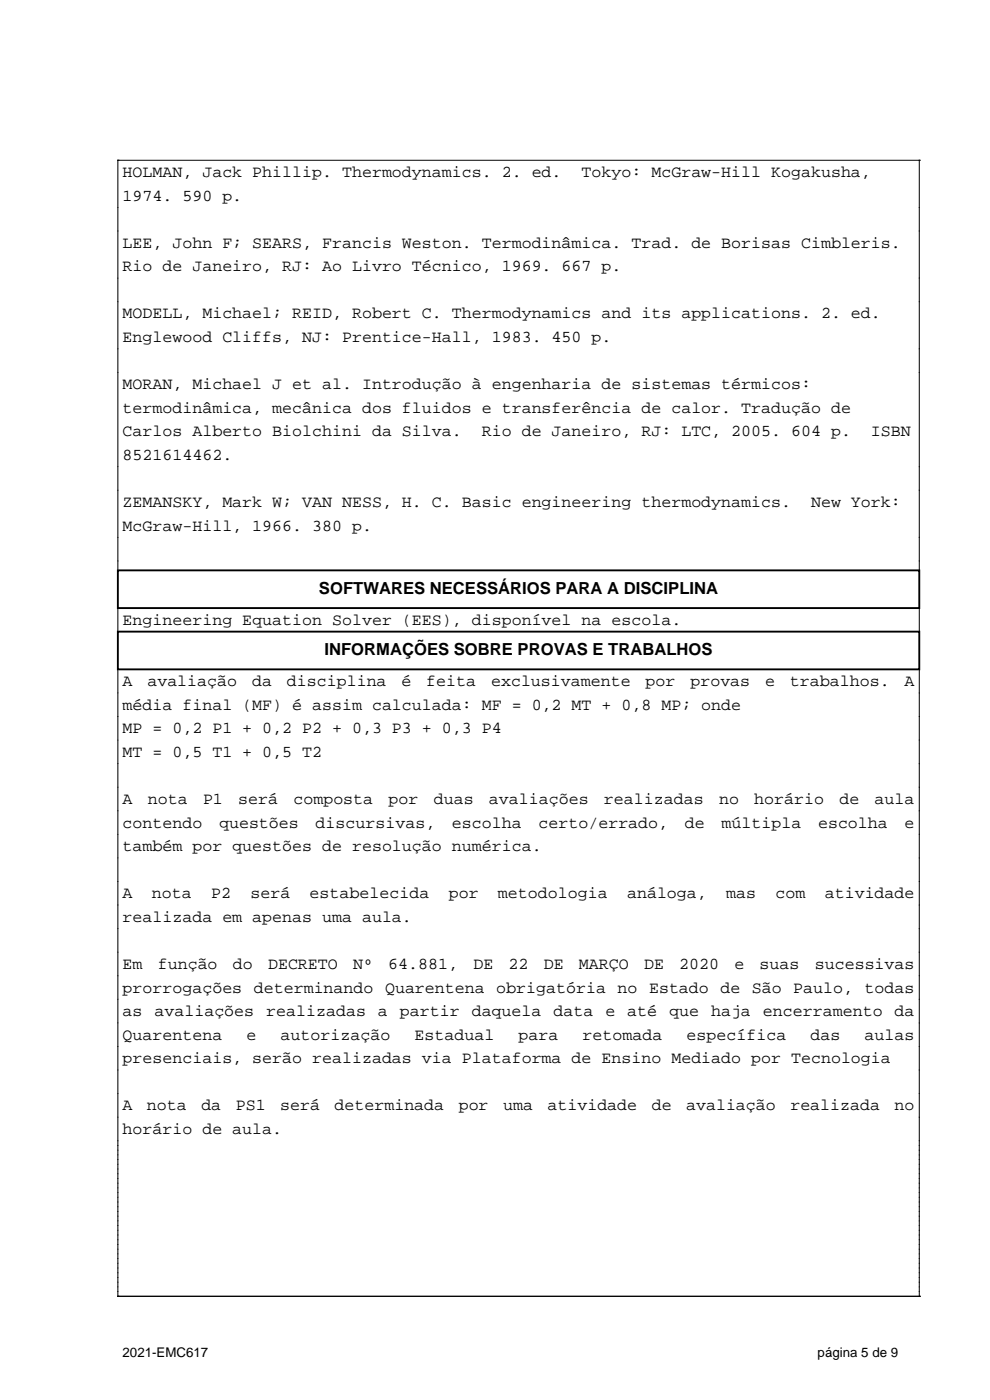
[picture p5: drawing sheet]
<svg xmlns="http://www.w3.org/2000/svg" width="210mm" height="297mm" viewBox="0 0 210 297" stroke-linecap="round" stroke-linejoin="round" font-family="sans-serif">
<defs><g id="words">
<g font-size="3.5">
<text x="26" y="37.6">HOLMAN, Jack Phillip. Thermodynamics. 2. ed.</text>
<text x="123.4" y="37.6">Tokyo: McGraw-Hill Kogakusha,</text>
<text x="26" y="42.6">1974. 590 p.</text>
<text x="26" y="52.6">LEE, John F; SEARS, Francis Weston. Termodinâmica. Trad. de Borisas Cimbleris.</text>
<text x="26" y="57.6">Rio de Janeiro, RJ: Ao Livro Técnico, 1969. 667 p.</text>
<text x="26" y="67.6">MODELL, Michael; REID, Robert C. Thermodynamics and its applications. 2. ed.</text>
<text x="26" y="72.6">Englewood Cliffs, NJ: Prentice-Hall, 1983. 450 p.</text>
<text x="26" y="82.6">MORAN, Michael J et al. Introdução à engenharia de sistemas térmicos:</text>
<text x="26" y="87.6">termodinâmica, mecânica dos fluidos e transferência de calor. Tradução de</text>
<text x="26" y="92.6">Carlos Alberto Biolchini da Silva.</text>
<text x="102.2" y="92.6">Rio de Janeiro, RJ: LTC, 2005. 604 p.</text>
<text x="184.7" y="92.6">ISBN</text>
<text x="26" y="97.6">8521614462.</text>
<text x="26" y="107.6">ZEMANSKY, Mark W; VAN NESS, H. C. Basic engineering thermodynamics.</text>
<text x="172" y="107.6">New York:</text>
<text x="26" y="112.6">McGraw-Hill, 1966. 380 p.</text>
<text x="67.7" y="126.1">SOFTWARES NECESSÁRIOS PARA A DISCIPLINA</text>
<text x="26" y="132.6">Engineering Equation Solver (EES), disponível na escola.</text>
<text x="68.8" y="139.1">INFORMAÇÕES SOBRE PROVAS E TRABALHOS</text>
<text x="26" y="145.6">A</text>
<text x="31.3" y="145.6">avaliação</text>
<text x="53.5" y="145.6">da</text>
<text x="60.8" y="145.6">disciplina</text>
<text x="85.2" y="145.6">é</text>
<text x="90.4" y="145.6">feita</text>
<text x="104.2" y="145.6">exclusivamente</text>
<text x="136.9" y="145.6">por</text>
<text x="146.4" y="145.6">provas</text>
<text x="162.3" y="145.6">e</text>
<text x="167.6" y="145.6">trabalhos.</text>
<text x="191.9" y="145.6">A</text>
<text x="26" y="150.6">média final (MF) é assim calculada: MF = 0,2 MT + 0,8 MP; onde</text>
<text x="26" y="155.6">MP = 0,2 P1 + 0,2 P2 + 0,3 P3 + 0,3 P4</text>
<text x="26" y="160.6">MT = 0,5 T1 + 0,5 T2</text>
<text x="26" y="170.6">A</text>
<text x="31.4" y="170.6">nota</text>
<text x="43.1" y="170.6">P1</text>
<text x="50.5" y="170.6">será</text>
<text x="62.2" y="170.6">composta</text>
<text x="82.4" y="170.6">por</text>
<text x="92" y="170.6">duas</text>
<text x="103.7" y="170.6">avaliações</text>
<text x="128.1" y="170.6">realizadas</text>
<text x="152.5" y="170.6">no</text>
<text x="160" y="170.6">horário</text>
<text x="178.1" y="170.6">de</text>
<text x="185.5" y="170.6">aula</text>
<text x="26" y="175.6">contendo</text>
<text x="46.5" y="175.6">questões</text>
<text x="66.9" y="175.6">discursivas,</text>
<text x="95.9" y="175.6">escolha</text>
<text x="114.2" y="175.6">certo/errado,</text>
<text x="145.3" y="175.6">de</text>
<text x="153.1" y="175.6">múltipla</text>
<text x="173.5" y="175.6">escolha</text>
<text x="191.9" y="175.6">e</text>
<text x="26" y="180.6">também por questões de resolução numérica.</text>
<text x="26" y="190.6">A</text>
<text x="32.2" y="190.6">nota</text>
<text x="44.8" y="190.6">P2</text>
<text x="53.1" y="190.6">será</text>
<text x="65.7" y="190.6">estabelecida</text>
<text x="95.2" y="190.6">por</text>
<text x="105.6" y="190.6">metodologia</text>
<text x="133" y="190.6">análoga,</text>
<text x="154" y="190.6">mas</text>
<text x="164.5" y="190.6">com</text>
<text x="174.9" y="190.6">atividade</text>
<text x="26" y="195.6">realizada em apenas uma aula.</text>
<text x="26" y="205.6">Em</text>
<text x="33.5" y="205.6">função</text>
<text x="49.4" y="205.6">do</text>
<text x="56.9" y="205.6">DECRETO</text>
<text x="74.9" y="205.6">Nº</text>
<text x="82.4" y="205.6">64.881,</text>
<text x="100.4" y="205.6">DE</text>
<text x="107.9" y="205.6">22</text>
<text x="115.3" y="205.6">DE</text>
<text x="122.8" y="205.6">MARÇO</text>
<text x="136.6" y="205.6">DE</text>
<text x="144.1" y="205.6">2020</text>
<text x="155.8" y="205.6">e</text>
<text x="161.1" y="205.6">suas</text>
<text x="172.8" y="205.6">sucessivas</text>
<text x="26" y="210.6">prorrogações determinando Quarentena obrigatória no Estado de São Paulo, todas</text>
<text x="26" y="215.6">as</text>
<text x="32.8" y="215.6">avaliações</text>
<text x="56.5" y="215.6">realizadas</text>
<text x="80.2" y="215.6">a</text>
<text x="84.8" y="215.6">partir</text>
<text x="100.1" y="215.6">daquela</text>
<text x="117.4" y="215.6">data</text>
<text x="128.4" y="215.6">e</text>
<text x="133.1" y="215.6">até</text>
<text x="141.9" y="215.6">que</text>
<text x="150.8" y="215.6">haja</text>
<text x="161.8" y="215.6">encerramento</text>
<text x="189.8" y="215.6">da</text>
<text x="26" y="220.6">Quarentena</text>
<text x="52.3" y="220.6">e</text>
<text x="59.5" y="220.6">autorização</text>
<text x="87.9" y="220.6">Estadual</text>
<text x="110" y="220.6">para</text>
<text x="123.6" y="220.6">retomada</text>
<text x="145.6" y="220.6">específica</text>
<text x="171.9" y="220.6">das</text>
<text x="183.4" y="220.6">aulas</text>
<text x="26" y="225.6">presenciais, serão realizadas via Plataforma de Ensino Mediado por Tecnologia</text>
<text x="26" y="235.6">A</text>
<text x="31.2" y="235.6">nota</text>
<text x="42.7" y="235.6">da</text>
<text x="50" y="235.6">PS1</text>
<text x="59.4" y="235.6">será</text>
<text x="71" y="235.6">determinada</text>
<text x="97.3" y="235.6">por</text>
<text x="106.7" y="235.6">uma</text>
<text x="116.1" y="235.6">atividade</text>
<text x="138.2" y="235.6">de</text>
<text x="145.5" y="235.6">avaliação</text>
<text x="167.7" y="235.6">realizada</text>
<text x="189.8" y="235.6">no</text>
<text x="26" y="240.6">horário de aula.</text>
</g>
<g font-size="2.8">
<text x="26" y="287.8">2021-EMC617</text>
<text x="173.4" y="287.8">página 5 de 9</text>
</g>
</g></defs>
<path d="M25 34h.1M25 34h170M25 34v87M195 34h.1M195 34v87M25 129v5M195 129v5M25 142v133M195 142v133M25 275h.1M25 275h170M195 275h.1" fill="none" stroke="#000" stroke-width=".21"/>
<path d="M25 121h170v8h-170zM25 134h170v8h-170z" fill="none" stroke="#000" stroke-width=".4"/>
<use href="#words"/>
</svg>
